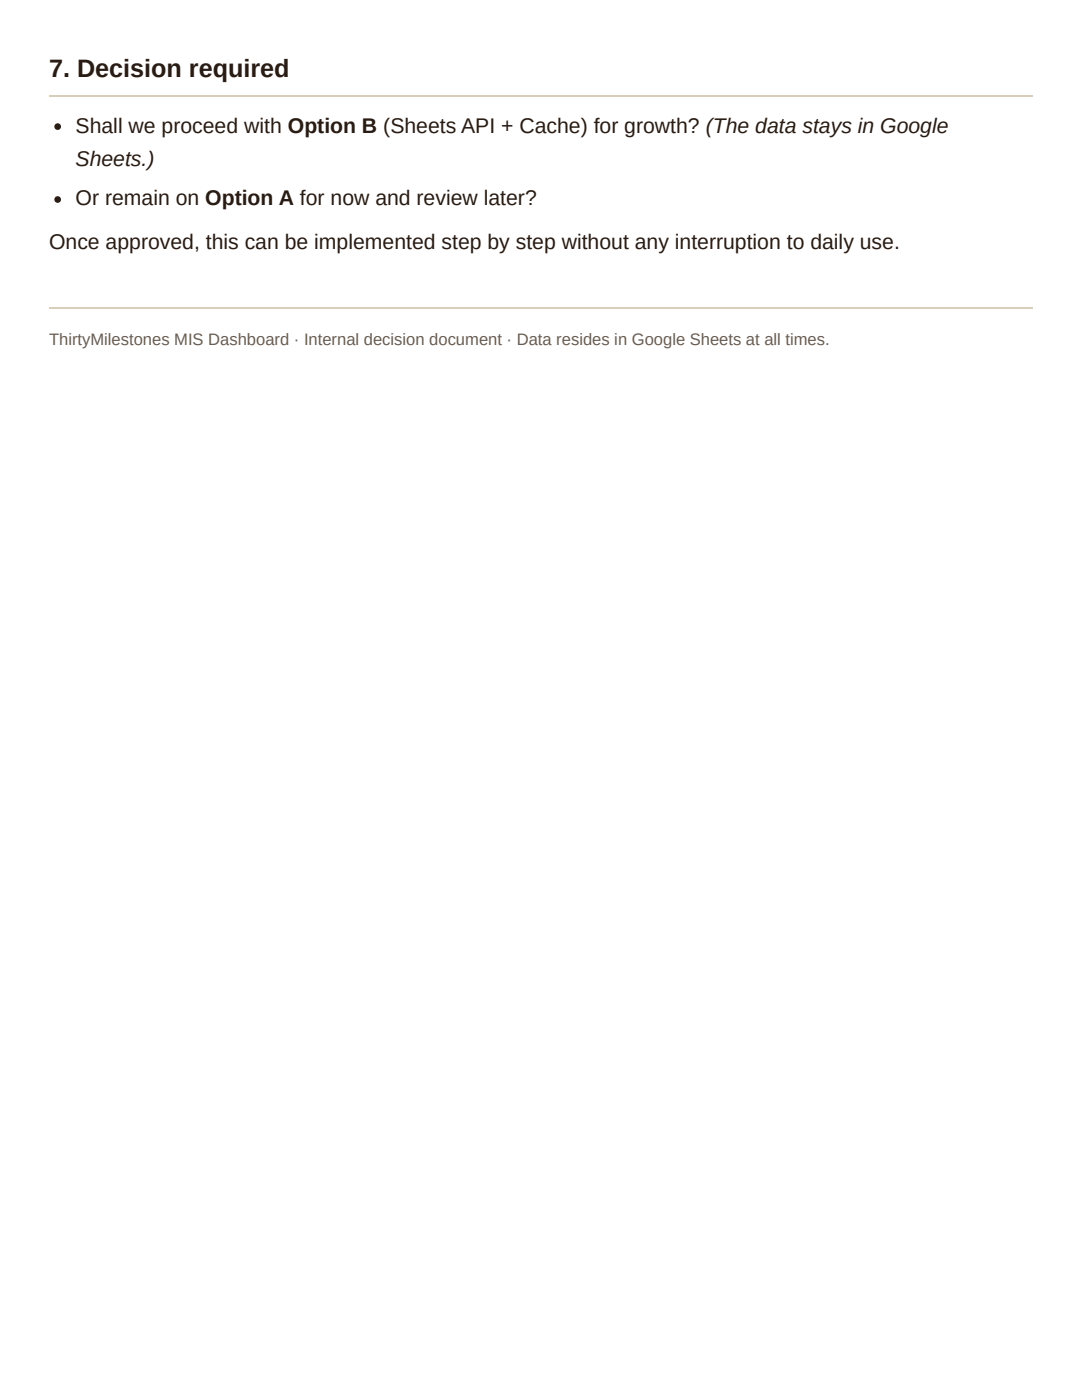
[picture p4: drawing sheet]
<svg xmlns="http://www.w3.org/2000/svg" width="216mm" height="279mm" viewBox="0 0 216 279" stroke-linecap="round" stroke-linejoin="round" font-family="sans-serif">
<defs><g id="words">
<text font-size="5" fill="#281c15" x="9.8" y="15.3">7. Decision required</text>
<g font-size="4.2" fill="#281c15">
<text x="15.1" y="26.5">Shall we proceed with Option B (Sheets API + Cache) for growth? (The data stays in Google</text>
<text x="15.1" y="33.1">Sheets.)</text>
<text x="15.1" y="41">Or remain on Option A for now and review later?</text>
<text x="9.8" y="49.7">Once approved, this can be implemented step by step without any interruption to daily use.</text>
</g>
<text font-size="3.3" fill="#6b5d4f" x="9.8" y="68.8">ThirtyMilestones MIS Dashboard · Internal decision document · Data resides in Google Sheets at all times.</text>
</g></defs>
<path d="M9.8 19.2h196.2M9.8 61.5h196.2" fill="none" stroke="#d8cdb8" stroke-width=".26"/>
<g fill="#281c15">
<circle cx="11.5" cy="25.3" r=".66"/>
<circle cx="11.5" cy="39.8" r=".66"/>
</g>
<use href="#words"/>
</svg>
